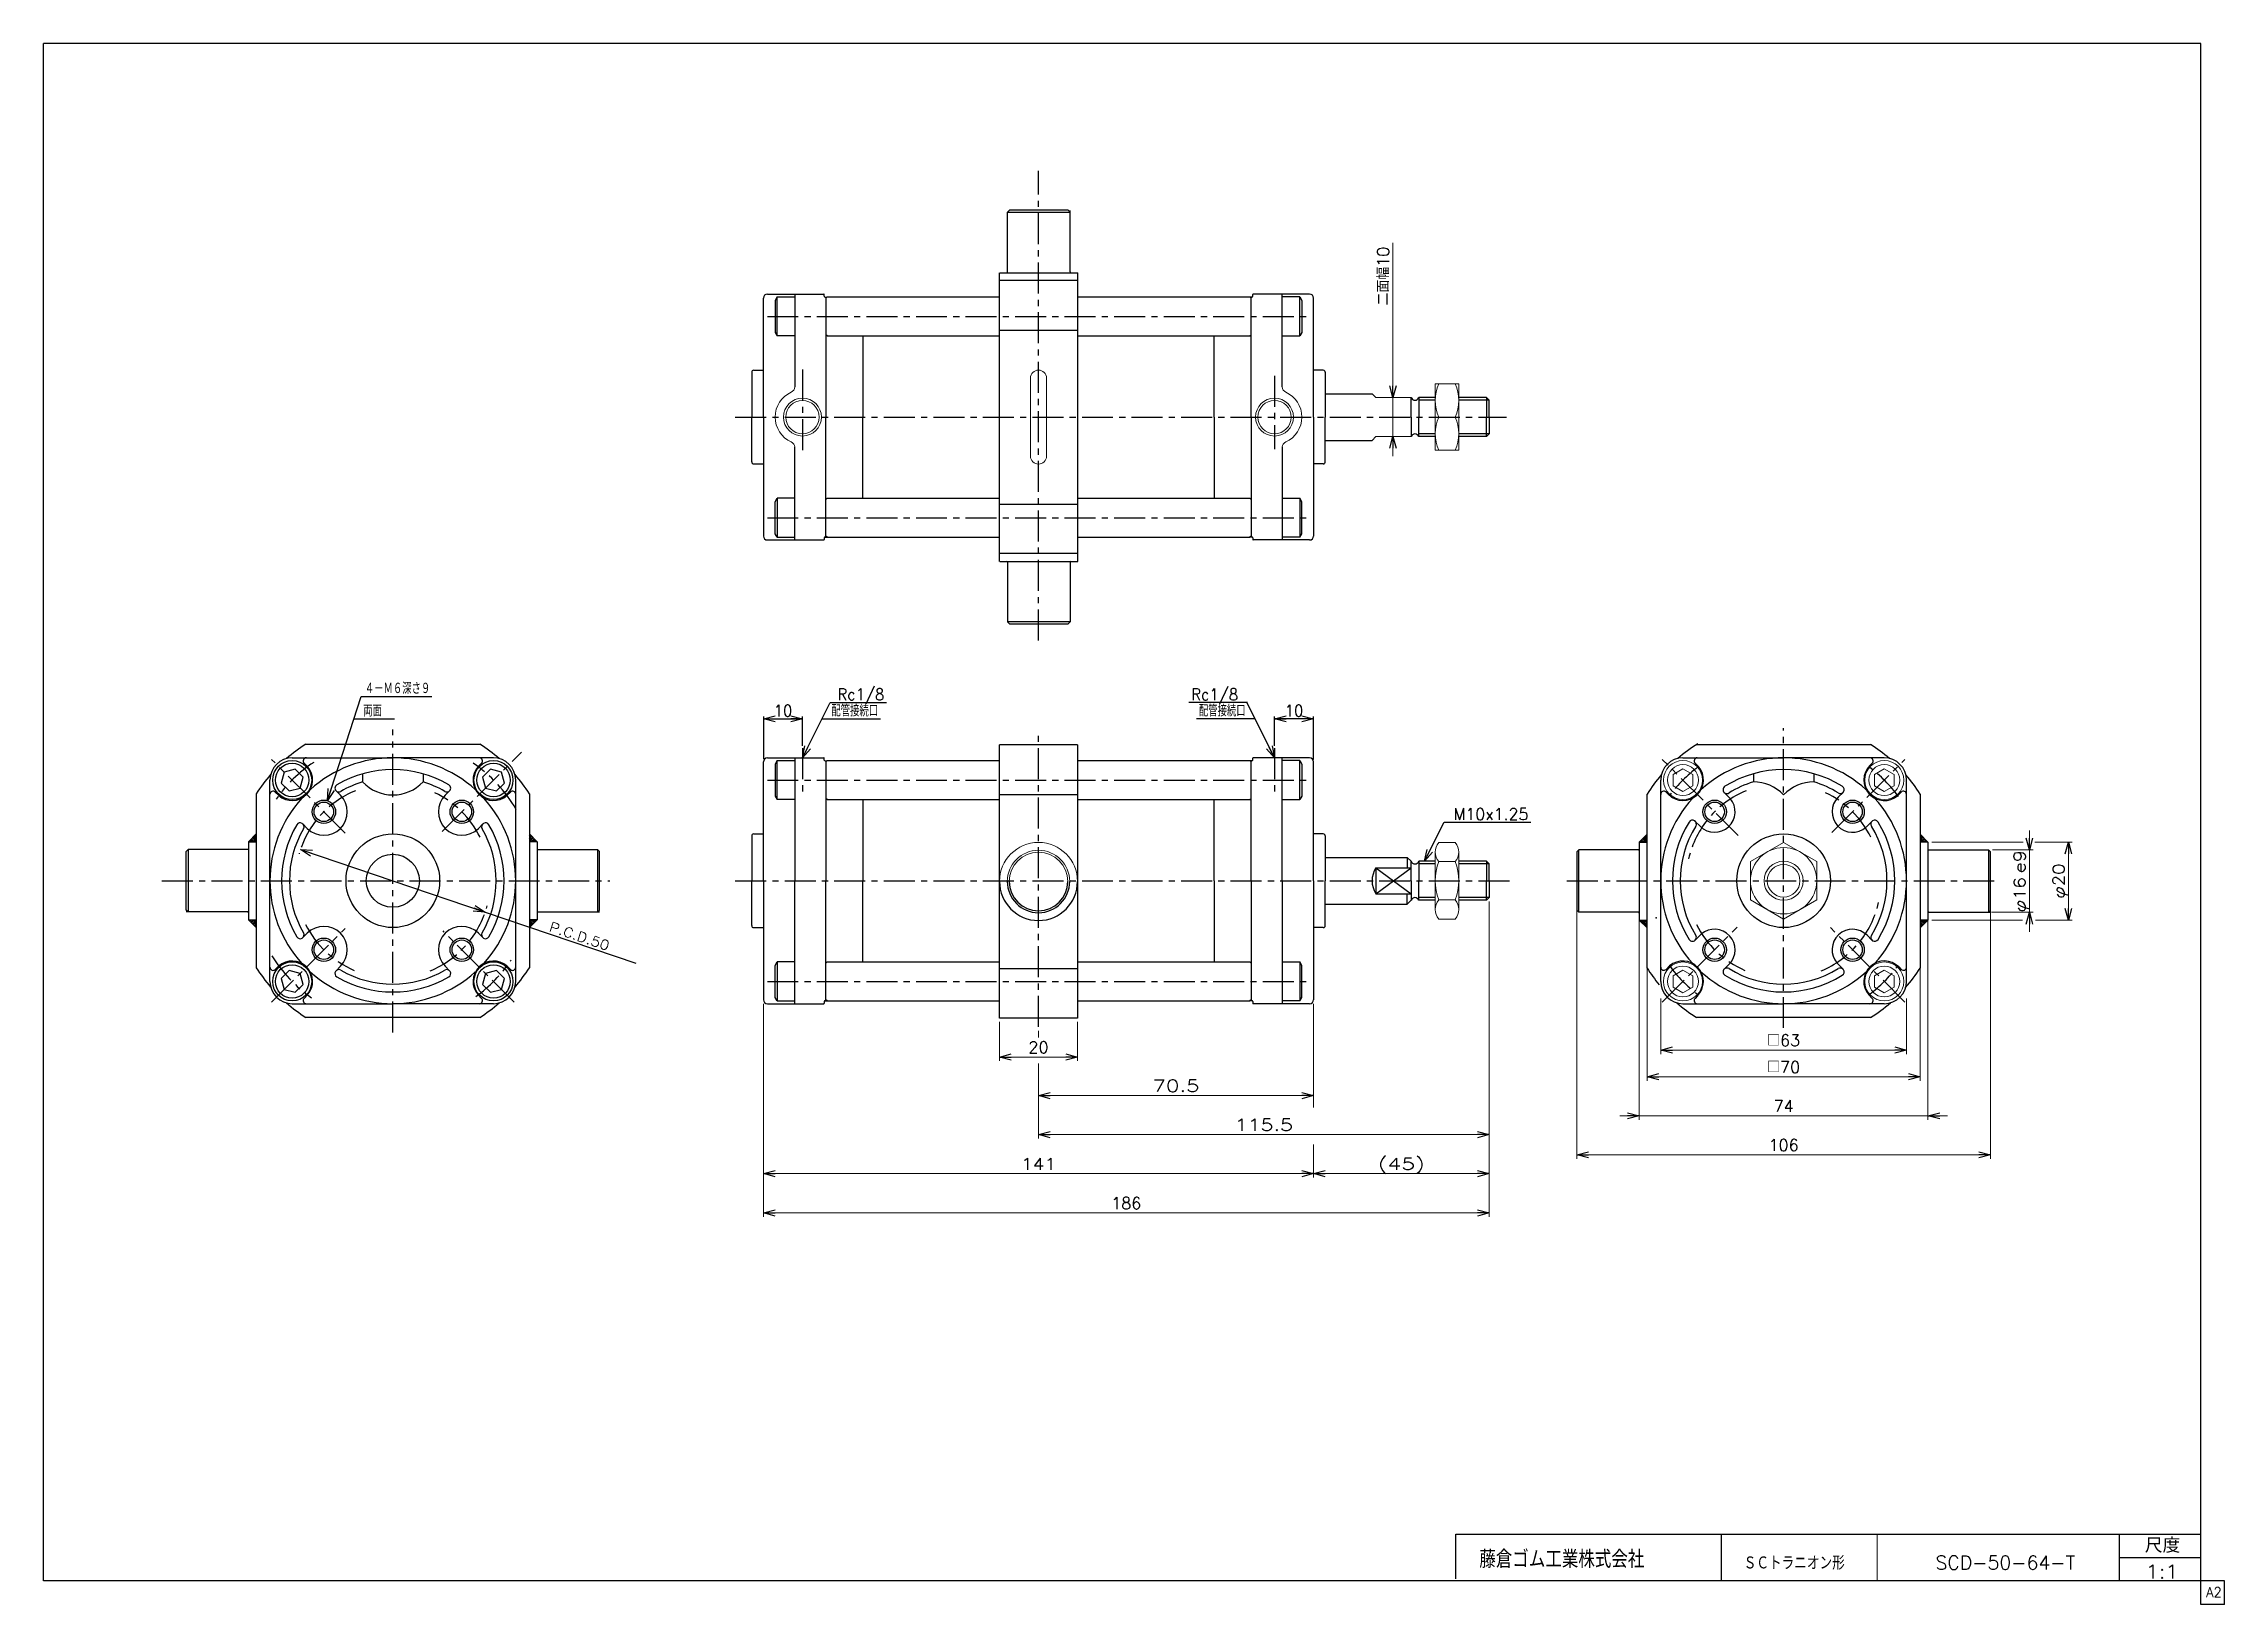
# Model space of a CAD drawing. Header units: millimetres. Extents: x -272 to 287, y -200 to 200.
import ezdxf
from ezdxf.enums import TextEntityAlignment as Align

# ---------------------------------------------------------------- set-up
doc = ezdxf.new("R2010")
doc.units = ezdxf.units.MM
doc.header["$LTSCALE"] = 0.25
doc.header["$PDSIZE"] = 1
doc.linetypes.add('CENTER', pattern=[50.8, 31.75, -6.35, 6.35, -6.35])
doc.layers.add('ZUWAKU', color=7, linetype='Continuous')
doc.styles.add('FdaStyle0', font='txt.shx', dxfattribs={"bigfont": 'bigfont'})
doc.dimstyles.new('DaDimRotatedStyle', dxfattribs={"dimtxt": 3, "dimasz": 3.000002, "dimexe": 1, "dimexo": 1, "dimgap": 1, "dimtad": 3, "dimdsep": 46, "dimtxsty": 'FdaStyle0', "dimblk1": 'OPEN30', "dimblk2": 'OPEN30', "dimsah": 1, "dimcen": 0.09, "dimclrd": 4, "dimclre": 4, "dimclrt": 4, "dimadec": 0, "dimazin": 2, "dimtfac": 1, "dimtdec": 4, "dimtmove": 0, "dimatfit": 0, "dimfxl": 1, "dimarcsym": 0})

msp = doc.modelspace()

# ---------------------------------------------------------------- texts
at = {"color": 4, "style": 'FdaStyle0'}
for s, height, width, p, p2 in [('４－Ｍ６深さ９', 3, 0.666667, (-189.673, 33.275), (-172.873, 33.275)), ('Rc1/8', 3, 0.8, (-68.503, 31.731), (-56.503, 31.731)), ('Rc1/8', 3, 0.8, (22.184, 31.707), (34.184, 31.707)), ('両面', 3, 0.666667, (-190.085, 27.551), (-185.285, 27.551)), ('10', 3, 0.8, (-84.88, 27.551), (-80.08, 27.551)), ('配管接続口', 3, 0.666667, (-70.08, 27.551), (-58.08, 27.551)), ('配管接続口', 3, 0.666667, (24.12, 27.551), (36.12, 27.551)), ('10', 3, 0.8, (46.12, 27.551), (50.92, 27.551)), ('M10x1.25', 3, 0.8, (89.392, 1.051), (108.592, 1.051)), ('ＳＣトラニオン形', 3.5, 0.698113, (163.791, -191.121), (189.691, -191.121)), ('SCD-50-64-T', 3.5, 0.822989, (212.944, -191.034), (248.744, -191.034)), ('1:1', 3.5, 0.8, (266.838, -193.334), (275.238, -193.334))]:
    msp.add_text(s, height=height, dxfattribs=dict(at, width=width)).set_placement(p, p2, align=Align.FIT)
at = {"color": 4, "style": 'FdaStyle0', "width": 0.8}
msp.add_text('P.C.D.50', height=2.5, rotation=-18.71763, dxfattribs=at).set_placement((-142.619, -27.367), (-127.465, -32.501), align=Align.FIT)
at = {"layer": 'ZUWAKU', "color": 4, "style": 'FdaStyle0'}
for s, height, width, p, p2 in [('尺度', 3.8, 0.749175, (266.615, -186.78), (275.695, -186.78)), ('藤倉ゴム工業株式会社', 4.5, 0.652778, (96.013, -190.657), (138.313, -190.657))]:
    msp.add_text(s, height=height, dxfattribs=dict(at, width=width)).set_placement(p, p2, align=Align.FIT)
at = {"layer": 'ZUWAKU', "color": 7, "style": 'FdaStyle0', "width": 0.8}
msp.add_text('A2', height=2.5, dxfattribs=at).set_placement((282.307, -198.125), (286.307, -198.125), align=Align.FIT)

# ---------------------------------------------------------------- blocks, each defined once
blk = doc.blocks.new('_OPEN30')
at = {"color": 0, "linetype": 'ByBlock', "lineweight": -2}
for p, q in [((-1, 0.267949), (0, 0)), ((0, 0), (-1, -0.267949)), ((0, 0), (-1, 0))]:
    blk.add_line(p, q, dxfattribs=at)
blk = doc.blocks.new('DC_GROUP_Φ50_1')
at = {"color": 4, "linetype": 'Continuous', "lineweight": 13}
for p, q in [((199.82, 14.14), (197.32, 12.69)), ((197.32, 12.69), (197.32, 9.81)), ((202.32, 12.69), (199.82, 14.14)), ((202.32, 9.81), (202.32, 12.69)), ((197.32, 9.81), (199.82, 8.36)), ((199.82, 8.36), (202.32, 9.81))]:
    blk.add_line(p, q, dxfattribs=at)
for radius in [5, 3.96]:
    blk.add_circle((199.82, 11.25), radius, dxfattribs=at)
blk = doc.blocks.new('DC_GROUP_Φ50_2')
at = {"color": 4, "linetype": 'Continuous', "lineweight": 13}
for p, q in [((148.22, 14.14), (145.72, 12.69)), ((145.72, 12.69), (145.72, 9.81)), ((150.72, 12.69), (148.22, 14.14)), ((150.72, 9.81), (150.72, 12.69)), ((145.72, 9.81), (148.22, 8.36)), ((148.22, 8.36), (150.72, 9.81))]:
    blk.add_line(p, q, dxfattribs=at)
for radius in [5, 3.96]:
    blk.add_circle((148.22, 11.25), radius, dxfattribs=at)
blk = doc.blocks.new('DC_GROUP_Φ50_3')
at = {"color": 4, "linetype": 'Continuous', "lineweight": 13}
for p, q in [((148.21, -37.47), (145.71, -38.92)), ((145.71, -38.92), (145.71, -41.8)), ((150.71, -38.92), (148.21, -37.47)), ((150.71, -41.8), (150.71, -38.92)), ((145.71, -41.8), (148.21, -43.25)), ((148.21, -43.25), (150.71, -41.8))]:
    blk.add_line(p, q, dxfattribs=at)
for radius in [5, 3.96]:
    blk.add_circle((148.21, -40.36), radius, dxfattribs=at)
blk = doc.blocks.new('DC_GROUP_Φ50_4')
at = {"color": 4, "linetype": 'Continuous', "lineweight": 13}
for p, q in [((199.82, -37.47), (197.32, -38.92)), ((197.32, -38.92), (197.32, -41.8)), ((202.32, -38.92), (199.82, -37.47)), ((202.32, -41.8), (202.32, -38.92)), ((197.32, -41.8), (199.82, -43.25)), ((199.82, -43.25), (202.32, -41.8))]:
    blk.add_line(p, q, dxfattribs=at)
for radius in [5, 3.96]:
    blk.add_circle((199.82, -40.36), radius, dxfattribs=at)
blk = doc.blocks.new('DC_GROUP_Φ50_5')
at = {"color": 4, "linetype": 'Continuous', "lineweight": 13}
for p, q in [((174.02, -4.73), (165.52, -9.64)), ((182.52, -9.64), (174.02, -4.73)), ((165.52, -9.64), (165.52, -19.46)), ((182.52, -19.46), (182.52, -9.64)), ((165.52, -19.46), (174.02, -24.36)), ((174.02, -24.36), (182.52, -19.46))]:
    blk.add_line(p, q, dxfattribs=at)
for radius in [8.5, 5, 4.19]:
    blk.add_circle((174.02, -14.55), radius, dxfattribs=at)
blk = doc.blocks.new('DC_GROUP_Φ50_6')
at = {"color": 4, "linetype": 'Continuous', "lineweight": 13}
for p, q in [((85.64, -4.73), (89.84, -4.73)), ((84.74, -7.19), (84.74, -21.91)), ((89.84, -9.64), (85.64, -9.64)), ((90.74, -7.19), (90.74, -21.91)), ((85.64, -19.46), (89.84, -19.46)), ((85.64, -24.36), (89.84, -24.36))]:
    blk.add_line(p, q, dxfattribs=at)
for centre, radius, start, end in [((88.52, -7.19), 3.78, 139.5701, 220.4299), ((86.96, -7.19), 3.78, 319.5701, 40.4299), ((98.52, -14.55), 13.78, 159.1359, 200.8641), ((76.96, -14.55), 13.78, 339.1359, 20.8641), ((88.52, -21.91), 3.78, 139.5701, 220.4299), ((86.96, -21.91), 3.78, 319.5701, 40.4299)]:
    blk.add_arc(centre, radius, start, end, dxfattribs=at)
blk = doc.blocks.new('*D7')
at = {"color": 4, "linetype": 'Continuous', "lineweight": 13}
for p, q in [((-26.98, -50.73), (-26.98, -60.73)), ((-6.98, -50.73), (-6.98, -60.73)), ((-26.98, -59.73), (-6.98, -59.73))]:
    blk.add_line(p, q, dxfattribs=at)
at = {"color": 4, "xscale": 3.000002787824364, "yscale": 2.999989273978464}
for p, rotation in [((-26.98, -59.73), 180), ((-6.98, -59.73), 360)]:
    blk.add_blockref('_OPEN30', p, dxfattribs=dict(at, rotation=rotation))
at = {"color": 4, "insert": (-16.98, -58.73), "char_height": 3, "width": 11.25, "attachment_point": 8, "style": 'FdaStyle0'}
blk.add_mtext('\\T1.00;20', dxfattribs=at)
blk = doc.blocks.new('DA_IMAGEDIMGROUP_1')
at = {"color": 4, "linetype": 'Continuous', "lineweight": 13}
for p, q in [((237.02, -1.63), (237.02, -6.63)), ((227.52, -6.63), (238.02, -6.63)), ((237.02, -22.63), (237.02, -6.63)), ((227.32, -22.63), (238.02, -22.63)), ((237.02, -27.63), (237.02, -22.63))]:
    blk.add_line(p, q, dxfattribs=at)
at = {"color": 4, "xscale": 3.000002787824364, "yscale": 2.999989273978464}
for p, rotation in [((237.02, -6.63), 270), ((237.02, -22.63), 90)]:
    blk.add_blockref('_OPEN30', p, dxfattribs=dict(at, rotation=rotation))
at = {"color": 4, "style": 'FdaStyle0'}
blk.add_text('e9', height=3, rotation=90, dxfattribs=at).set_placement((236.02, -12.63), (236.02, -6.63), align=Align.FIT)
at = {"color": 4, "style": 'FdaStyle0', "width": 0.9375}
blk.add_text('φ16', height=3, rotation=90, dxfattribs=at).set_placement((236.02, -22.63), (236.02, -13.63), align=Align.FIT)
blk = doc.blocks.new('DC_GROUP_Φ50_7')
at = {"color": 4, "linetype": 'Continuous', "lineweight": 13}
for p, q in [((212.02, -4.63), (235.45, -4.63)), ((238.39, -4.63), (248.02, -4.63)), ((247.02, -24.63), (247.02, -4.63)), ((212.02, -24.63), (235.29, -24.63)), ((238.55, -24.63), (248.02, -24.63))]:
    blk.add_line(p, q, dxfattribs=at)
at = {"color": 4, "xscale": 3.000002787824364, "yscale": 2.999989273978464}
for p, rotation in [((247.02, -4.63), 90), ((247.02, -24.63), 270)]:
    blk.add_blockref('_OPEN30', p, dxfattribs=dict(at, rotation=rotation))
at = {"color": 4, "style": 'FdaStyle0', "width": 0.9375}
blk.add_text('φ20', height=3, rotation=90, dxfattribs=at).set_placement((246.02, -19.13), (246.02, -10.13), align=Align.FIT)
blk = doc.blocks.new('*D10')
at = {"color": 4, "linetype": 'Continuous', "lineweight": 13}
for p, q in [((98.52, -19.87), (98.52, -100.68)), ((-87.48, -46.05), (-87.48, -100.68)), ((-87.48, -99.68), (98.52, -99.68))]:
    blk.add_line(p, q, dxfattribs=at)
at = {"color": 4, "xscale": 3.000002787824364, "yscale": 2.999989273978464}
for p, rotation in [((-87.48, -99.68), 180), ((98.52, -99.68), 360)]:
    blk.add_blockref('_OPEN30', p, dxfattribs=dict(at, rotation=rotation))
at = {"color": 4, "insert": (5.52, -98.68), "char_height": 3, "width": 15, "attachment_point": 8, "style": 'FdaStyle0'}
blk.add_mtext('\\T1.00;186', dxfattribs=at)
blk = doc.blocks.new('DC_GROUP_Φ50_8')
at = {"color": 4, "linetype": 'Continuous', "lineweight": 13}
for p, q in [((53.52, -46.05), (53.52, -70.6)), ((-16.98, -54.22), (-16.98, -54.47)), ((-16.98, -61.35), (-16.98, -61.8)), ((-16.98, -69.6), (53.52, -69.6))]:
    blk.add_line(p, q, dxfattribs=at)
at = {"color": 4, "xscale": 3.000002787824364, "yscale": 2.999989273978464}
for p, rotation in [((-16.98, -69.6), 180), ((53.52, -69.6), 360)]:
    blk.add_blockref('_OPEN30', p, dxfattribs=dict(at, rotation=rotation))
at = {"color": 4, "style": 'FdaStyle0'}
blk.add_text('70.5', height=3, dxfattribs=at).set_placement((12.27, -68.6), (24.27, -68.6), align=Align.FIT)
blk = doc.blocks.new('DC_GROUP_Φ50_9')
at = {"color": 4, "linetype": 'Continuous', "lineweight": 13}
for p, q in [((98.52, -19.87), (98.52, -80.6)), ((-16.98, -52.99), (-16.98, -54.71)), ((-16.98, -61.8), (-16.98, -80.6)), ((-16.98, -79.6), (98.52, -79.6))]:
    blk.add_line(p, q, dxfattribs=at)
at = {"color": 4, "xscale": 3.000002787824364, "yscale": 2.999989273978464}
for p, rotation in [((-16.98, -79.6), 180), ((98.52, -79.6), 360)]:
    blk.add_blockref('_OPEN30', p, dxfattribs=dict(at, rotation=rotation))
at = {"color": 4, "style": 'FdaStyle0'}
blk.add_text('115.5', height=3, dxfattribs=at).set_placement((33.27, -78.6), (48.27, -78.6), align=Align.FIT)
blk = doc.blocks.new('DC_GROUP_Φ50_10')
at = {"color": 4, "linetype": 'Continuous', "lineweight": 13}
for p, q in [((98.52, -19.87), (98.52, -90.6)), ((-87.48, -46.05), (-87.48, -90.6)), ((53.52, -46.05), (53.52, -72.64)), ((53.52, -82.11), (53.52, -90.6)), ((-87.48, -89.6), (53.52, -89.6)), ((53.52, -89.6), (98.52, -89.6))]:
    blk.add_line(p, q, dxfattribs=at)
at = {"color": 4, "xscale": 3.000002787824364, "yscale": 2.999989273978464}
for p, rotation in [((-87.48, -89.6), 180), ((53.52, -89.6), 360), ((53.52, -89.6), 180), ((98.52, -89.6), 360)]:
    blk.add_blockref('_OPEN30', p, dxfattribs=dict(at, rotation=rotation))
at = {"color": 4, "style": 'FdaStyle0'}
for s, p, p2 in [('141', (-21.48, -88.6), (-12.48, -88.6)), ('(45)', (70.02, -88.6), (82.02, -88.6))]:
    blk.add_text(s, height=3, dxfattribs=at).set_placement(p, p2, align=Align.FIT)
blk = doc.blocks.new('*D14')
at = {"color": 4, "linetype": 'Continuous', "lineweight": 13}
for p, q in [((121.02, -22.29), (121.02, -85.79)), ((227.02, -22.29), (227.02, -85.79)), ((121.02, -84.79), (227.02, -84.79))]:
    blk.add_line(p, q, dxfattribs=at)
at = {"color": 4, "xscale": 3.000002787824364, "yscale": 2.999989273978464}
for p, rotation in [((121.02, -84.79), 180), ((227.02, -84.79), 360)]:
    blk.add_blockref('_OPEN30', p, dxfattribs=dict(at, rotation=rotation))
at = {"color": 4, "insert": (174.02, -83.79), "char_height": 3, "width": 15, "attachment_point": 8, "style": 'FdaStyle0'}
blk.add_mtext('\\T1.00;106', dxfattribs=at)
blk = doc.blocks.new('DA_IMAGEDIMGROUP_2')
at = {"color": 4, "linetype": 'Continuous', "lineweight": 13}
for p, q in [((137.02, -22.99), (137.02, -75.79)), ((211.02, -24.79), (211.02, -75.79)), ((132.02, -74.79), (137.02, -74.79)), ((137.02, -74.79), (211.02, -74.79)), ((216.02, -74.79), (211.02, -74.79))]:
    blk.add_line(p, q, dxfattribs=at)
at = {"color": 4, "xscale": 3.000002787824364, "yscale": 2.999989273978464}
for p, rotation in [((137.02, -74.79), 360), ((211.02, -74.79), 180)]:
    blk.add_blockref('_OPEN30', p, dxfattribs=dict(at, rotation=rotation))
at = {"color": 4, "insert": (174.02, -73.79), "char_height": 3, "width": 11.25, "attachment_point": 8, "style": 'FdaStyle0'}
blk.add_mtext('\\T1.00;74', dxfattribs=at)
blk = doc.blocks.new('*D16')
at = {"color": 4, "linetype": 'Continuous', "lineweight": 13}
for p, q in [((139.02, -37.09), (139.02, -65.79)), ((209.02, -37.09), (209.02, -65.79)), ((139.02, -64.79), (209.02, -64.79))]:
    blk.add_line(p, q, dxfattribs=at)
at = {"color": 4, "xscale": 3.000002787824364, "yscale": 2.999989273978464}
for p, rotation in [((139.02, -64.79), 180), ((209.02, -64.79), 360)]:
    blk.add_blockref('_OPEN30', p, dxfattribs=dict(at, rotation=rotation))
at = {"color": 4, "insert": (174.02, -63.79), "char_height": 3, "width": 15, "attachment_point": 8, "style": 'FdaStyle0'}
blk.add_mtext('\\T1.00;□70', dxfattribs=at)
blk = doc.blocks.new('*D17')
at = {"color": 4, "linetype": 'Continuous', "lineweight": 13}
for p, q in [((142.52, -44.75), (142.52, -58.95)), ((205.52, -44.75), (205.52, -58.95)), ((142.52, -57.95), (205.52, -57.95))]:
    blk.add_line(p, q, dxfattribs=at)
at = {"color": 4, "xscale": 3.000002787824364, "yscale": 2.999989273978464}
for p, rotation in [((142.52, -57.95), 180), ((205.52, -57.95), 360)]:
    blk.add_blockref('_OPEN30', p, dxfattribs=dict(at, rotation=rotation))
at = {"color": 4, "insert": (174.02, -56.95), "char_height": 3, "width": 15, "attachment_point": 8, "style": 'FdaStyle0'}
blk.add_mtext('\\T1.00;□63', dxfattribs=at)
blk = doc.blocks.new('DC_GROUP_Φ50_11')
at = {"color": 4, "linetype": 'Continuous', "lineweight": 13}
for p, q in [((90.74, 112.79), (84.74, 112.79)), ((84.74, 112.79), (84.74, 95.79)), ((90.74, 95.79), (90.74, 112.79)), ((85.64, 104.29), (89.85, 104.29)), ((84.74, 95.79), (90.74, 95.79))]:
    blk.add_line(p, q, dxfattribs=at)
for centre, start, end in [((95.19, 108.54), 156.0093, 203.9907), ((80.3, 108.54), 336.0093, 23.9907), ((95.19, 100.04), 156.0093, 203.9907), ((80.3, 100.04), 336.0093, 23.9907)]:
    blk.add_arc(centre, 10.45, start, end, dxfattribs=at)
blk = doc.blocks.new('DA_IMAGEDIMGROUP_3')
at = {"color": 4, "linetype": 'Continuous', "lineweight": 13}
for p, q in [((73.87, 148.91), (73.87, 109.29)), ((73.87, 99.29), (73.87, 109.29)), ((73.87, 94.29), (73.87, 99.29))]:
    blk.add_line(p, q, dxfattribs=at)
at = {"color": 4, "xscale": 3.000002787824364, "yscale": 2.999989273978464}
for p, rotation in [((73.87, 109.29), 270), ((73.87, 99.29), 90)]:
    blk.add_blockref('_OPEN30', p, dxfattribs=dict(at, rotation=rotation))
at = {"color": 4, "insert": (72.87, 132.91), "char_height": 3, "width": 22.5, "attachment_point": 7, "rotation": 90, "style": 'FdaStyle0'}
blk.add_mtext('\\T1.00;二面幅10', dxfattribs=at)

# ---------------------------------------------------------------- dimensions: what is measured, and where the dimension line sits
at = {"linetype": 'Continuous', "lineweight": 13}
for base, p1, p2, picture, middle in [((98.52, -99.678), (-87.48, -45.049), (98.52, -18.874), '*D10', (5.52, -99.678)), ((227.015, -84.786), (121.015, -21.286), (227.015, -21.286), '*D14', (174.015, -84.786)), ((-6.98, -59.728), (-26.98, -49.728), (-6.98, -49.728), '*D7', (-16.98, -59.728))]:
    dim = msp.add_linear_dim(base=base, p1=p1, p2=p2, dimstyle='DaDimRotatedStyle', override={"dimtxt": 3, "dimasz": 3.000002, "dimexe": 1, "dimexo": 1, "dimgap": 1, "dimtad": 3, "dimtih": 0, "dimtoh": 0, "dimdec": 2, "dimzin": 8, "dimtxsty": 'FdaStyle0', "dimblk1": 'OPEN30', "dimblk2": 'OPEN30', "dimsah": 1, "dimclrd": 4, "dimclre": 4, "dimclrt": 4, "dimazin": 2, "dimtofl": 1, "dimatfit": 0, "dimtolj": 0, "dimtzin": 8}, dxfattribs=at)
    dim.commit()
    dim.dimension.update_dxf_attribs({"geometry": picture, "text_midpoint": middle})
for base, p1, p2, picture, middle in [((209.015, -64.786), (139.015, -36.085), (209.015, -36.085), '*D16', (174.015, -64.786)), ((205.515, -57.951), (142.515, -43.751), (205.515, -43.751), '*D17', (174.015, -57.951))]:
    dim = msp.add_linear_dim(base=base, p1=p1, p2=p2, text='□<>', dimstyle='DaDimRotatedStyle', override={"dimtxt": 3, "dimasz": 3.000002, "dimexe": 1, "dimexo": 1, "dimgap": 1, "dimtad": 3, "dimtih": 0, "dimtoh": 0, "dimdec": 2, "dimzin": 8, "dimtxsty": 'FdaStyle0', "dimblk1": 'OPEN30', "dimblk2": 'OPEN30', "dimsah": 1, "dimclrd": 4, "dimclre": 4, "dimclrt": 4, "dimazin": 2, "dimtofl": 1, "dimatfit": 0, "dimtolj": 0, "dimtzin": 8}, dxfattribs=at)
    dim.commit()
    dim.dimension.update_dxf_attribs({"geometry": picture, "text_midpoint": middle})

# ---------------------------------------------------------------- linework, layer by layer
at = {"color": 4, "linetype": 'CENTER', "lineweight": 25}
for p, q in [((-16.98, 47.03), (-16.98, 167.43)), ((-86.48, 130.088), (52.52, 130.088)), ((-77.48, 116.463), (-77.48, 94.637)), ((43.52, 114.89), (43.52, 96.031)), ((-94.723, 104.288), (103.006, 104.288)), ((-86.48, 78.488), (52.52, 78.488)), ((-182.485, -53.434), (-182.485, 24.235)), ((-16.98, -51.988), (-16.98, 22.89)), ((174.015, -52.277), (174.015, 24.522)), ((-169.851, -1.915), (-149.489, 18.447)), ((-77.48, 19.451), (-77.48, 7.968)), ((43.52, 19.451), (43.52, 7.968)), ((-194.717, -2.317), (-213.597, 16.564)), ((-86.48, 11.251), (52.52, 11.251)), ((162.376, -2.909), (142.903, 16.564)), ((186.388, -2.177), (205.128, 16.564)), ((-241.685, -14.549), (-126.842, -14.549)), ((-94.723, -14.549), (104.874, -14.549)), ((118.481, -14.549), (229.162, -14.549)), ((-213.597, -45.662), (-194.708, -26.772)), ((-151.372, -45.662), (-169.618, -27.416)), ((142.903, -45.662), (162.151, -26.414)), ((205.128, -45.662), (185.996, -26.529)), ((-86.48, -40.349), (52.52, -40.349))]:
    msp.add_line(p, q, dxfattribs=at)
at = {"color": 4, "linetype": 'Continuous', "lineweight": 25}
for p, q in [((-24.401, 157.288), (-24.901, 156.788)), ((-24.901, 141.288), (-24.901, 156.788)), ((-24.901, 156.788), (-8.901, 156.788)), ((-9.401, 157.288), (-24.401, 157.288)), ((-8.901, 156.788), (-9.401, 157.288)), ((-8.901, 156.588), (-8.901, 157.264)), ((-8.901, 141.488), (-8.901, 156.788)), ((-26.98, 67.288), (-26.98, 141.288)), ((-26.901, 141.288), (-6.901, 141.288)), ((-6.98, 141.288), (-6.98, 67.288)), ((-87.48, 104.288), (-87.48, 134.788)), ((-86.48, 135.788), (-79.48, 135.788)), ((-83.975, 135.075), (-84.48, 134.202)), ((-84.48, 134.202), (-84.48, 125.975)), ((-83.975, 135.075), (-79.48, 135.075)), ((-83.975, 125.102), (-83.975, 135.075)), ((-79.48, 135.862), (-79.48, 112.034)), ((-79.48, 135.788), (-71.98, 135.788)), ((-71.88, 135.238), (-71.88, 135.688)), ((-71.68, 135.038), (-71.23, 135.038)), ((-71.18, 135.088), (-71.48, 134.788)), ((-71.48, 135.038), (-71.48, 104.288)), ((-71.18, 135.088), (-26.98, 135.088)), ((-6.98, 139.288), (-26.98, 139.288)), ((-6.98, 135.088), (37.22, 135.088)), ((37.52, 134.788), (37.22, 135.088)), ((37.72, 135.038), (37.27, 135.038)), ((37.52, 104.288), (37.52, 135.038)), ((37.92, 135.238), (37.92, 135.688)), ((45.52, 135.788), (38.02, 135.788)), ((45.52, 112.034), (45.52, 135.862)), ((52.52, 135.788), (45.52, 135.788)), ((50.016, 135.075), (45.52, 135.075)), ((50.016, 135.075), (50.52, 134.202)), ((50.016, 125.102), (50.016, 135.075)), ((50.52, 134.202), (50.52, 125.975)), ((53.52, 104.288), (53.52, 134.788)), ((-84.48, 125.975), (-83.975, 125.102)), ((-79.48, 125.102), (-83.975, 125.102)), ((-71.18, 125.088), (-71.48, 125.388)), ((-71.18, 125.088), (-26.98, 125.088)), ((-61.98, 125.088), (-61.98, 104.288)), ((-26.98, 126.593), (-6.98, 126.593)), ((-6.98, 125.088), (37.22, 125.088)), ((28.02, 104.288), (28.02, 125.088)), ((37.22, 125.088), (37.52, 125.388)), ((45.52, 125.102), (50.016, 125.102)), ((50.52, 125.975), (50.016, 125.102)), ((-90.48, 115.788), (-90.48, 104.288)), ((-89.98, 116.288), (-87.48, 116.288)), ((56.02, 116.288), (53.52, 116.288)), ((56.52, 115.788), (56.52, 104.288)), ((56.52, 110.288), (68.52, 110.288)), ((78.52, 104.288), (78.52, 109.288)), ((84.741, 109.288), (80.52, 109.288)), ((80.52, 109.288), (80.52, 104.288)), ((84.741, 108.613), (80.52, 108.613)), ((97.845, 109.288), (90.741, 109.288)), ((98.52, 108.613), (90.741, 108.613)), ((98.52, 108.613), (97.845, 109.288)), ((97.845, 109.288), (97.845, 104.288)), ((98.52, 104.288), (98.52, 108.613)), ((-90.48, 92.788), (-90.48, 104.288)), ((-87.48, 104.288), (-87.48, 73.788)), ((-71.48, 73.538), (-71.48, 104.288)), ((-61.98, 83.488), (-61.98, 104.288)), ((28.02, 104.288), (28.02, 83.488)), ((37.52, 104.288), (37.52, 73.538)), ((53.52, 104.288), (53.52, 73.788)), ((56.52, 92.788), (56.52, 104.288)), ((78.52, 104.288), (78.52, 99.288)), ((80.52, 99.288), (80.52, 104.288)), ((97.845, 99.288), (97.845, 104.288)), ((98.52, 104.288), (98.52, 99.963)), ((-79.48, 72.715), (-79.48, 96.542)), ((45.52, 96.542), (45.52, 72.715)), ((56.52, 98.288), (68.52, 98.288)), ((84.741, 99.963), (80.52, 99.963)), ((84.741, 99.288), (80.52, 99.288)), ((98.52, 99.963), (90.741, 99.963)), ((97.845, 99.288), (90.741, 99.288)), ((98.52, 99.963), (97.845, 99.288)), ((-89.98, 92.288), (-87.48, 92.288)), ((56.02, 92.288), (53.52, 92.288)), ((-84.48, 82.602), (-83.975, 83.475)), ((-84.48, 74.375), (-84.48, 82.602)), ((-79.48, 83.475), (-83.975, 83.475)), ((-83.975, 83.475), (-83.975, 73.502)), ((-71.18, 83.488), (-71.48, 83.188)), ((-71.18, 83.488), (-26.98, 83.488)), ((-26.98, 81.983), (-6.98, 81.983)), ((-6.98, 83.488), (37.22, 83.488)), ((37.22, 83.488), (37.52, 83.188)), ((45.52, 83.475), (50.016, 83.475)), ((50.52, 82.602), (50.016, 83.475)), ((50.016, 83.475), (50.016, 73.502)), ((50.52, 74.375), (50.52, 82.602)), ((-86.48, 72.788), (-79.48, 72.788)), ((-83.975, 73.502), (-84.48, 74.375)), ((-83.975, 73.502), (-79.48, 73.502)), ((-79.48, 72.788), (-71.98, 72.788)), ((-71.88, 73.338), (-71.88, 72.888)), ((-71.68, 73.538), (-71.23, 73.538)), ((-71.18, 73.488), (-71.48, 73.788)), ((-71.18, 73.488), (-26.98, 73.488)), ((-6.98, 73.488), (37.22, 73.488)), ((37.52, 73.788), (37.22, 73.488)), ((37.72, 73.538), (37.27, 73.538)), ((37.92, 73.338), (37.92, 72.888)), ((45.52, 72.788), (38.02, 72.788)), ((50.016, 73.502), (45.52, 73.502)), ((52.52, 72.788), (45.52, 72.788)), ((50.016, 73.502), (50.52, 74.375)), ((-6.98, 69.288), (-26.98, 69.288)), ((-26.901, 67.288), (-6.901, 67.288)), ((-24.901, 67.088), (-24.901, 51.788)), ((-8.901, 67.088), (-8.901, 51.788)), ((-24.901, 51.788), (-24.401, 51.288)), ((-8.901, 51.788), (-24.901, 51.788)), ((-24.401, 51.288), (-9.401, 51.288)), ((-8.901, 51.788), (-9.401, 51.288)), ((-199.242, 5.984), (-190.64, 32.675)), ((-190.64, 32.675), (-172.53, 32.675)), ((-77.48, 16.951), (-70.492, 30.926)), ((-70.492, 31.131), (-55.903, 31.131)), ((36.584, 31.107), (21.584, 31.107)), ((43.52, 16.951), (36.471, 31.05)), ((-192.485, 26.951), (-182.04, 26.951)), ((-87.48, 27.551), (-87.48, 16.663)), ((-87.48, 26.951), (-77.48, 26.951)), ((-77.48, 20.051), (-77.48, 27.551)), ((-72.48, 26.951), (-57.48, 26.951)), ((38.52, 26.951), (23.52, 26.951)), ((43.52, 20.051), (43.52, 27.551)), ((53.52, 26.951), (43.52, 26.951)), ((53.52, 16.551), (53.52, 27.551)), ((-208.285, 16.951), (-182.485, 16.951)), ((-204.784, 20.451), (-160.186, 20.451)), ((-156.685, 16.951), (-182.485, 16.951)), ((-86.48, 16.951), (-79.48, 16.951)), ((-79.48, 17.024), (-79.48, -14.549)), ((-79.48, 16.951), (-71.98, 16.951)), ((-71.88, 16.401), (-71.88, 16.851)), ((-26.98, -49.728), (-26.98, 20.272)), ((-6.98, 20.272), (-26.98, 20.272)), ((-6.98, 20.272), (-6.98, -49.728)), ((37.92, 16.401), (37.92, 16.851)), ((45.52, 16.951), (38.02, 16.951)), ((45.52, -14.549), (45.52, 17.024)), ((52.52, 16.951), (45.52, 16.951)), ((148.215, 16.951), (174.015, 16.951)), ((151.716, 20.372), (196.314, 20.372)), ((199.815, 16.951), (174.015, 16.951)), ((-213.985, -40.349), (-213.985, 11.251)), ((-210.326, 13.292), (-211.073, 10.504)), ((-207.537, 14.039), (-210.326, 13.292)), ((-205.496, 11.998), (-207.537, 14.039)), ((-206.243, 9.21), (-205.496, 11.998)), ((-204.324, 14.696), (-205.214, 15.585)), ((-190.235, 12.877), (-190.235, 10.792)), ((-174.735, 12.877), (-174.735, 10.792)), ((-160.645, 14.696), (-159.756, 15.585)), ((-157.432, 14.039), (-159.473, 11.998)), ((-159.473, 11.998), (-158.726, 9.21)), ((-154.643, 13.292), (-157.432, 14.039)), ((-153.896, 10.504), (-154.643, 13.292)), ((-150.985, -40.349), (-150.985, 11.251)), ((-87.48, -14.549), (-87.48, 15.951)), ((-83.975, 16.238), (-84.48, 15.364)), ((-84.48, 15.364), (-84.48, 7.138)), ((-83.975, 16.238), (-79.48, 16.238)), ((-83.975, 6.264), (-83.975, 16.238)), ((-71.68, 16.201), (-71.23, 16.201)), ((-71.18, 16.251), (-71.48, 15.951)), ((-71.48, 16.201), (-71.48, -14.549)), ((-71.18, 16.251), (-26.98, 16.251)), ((-6.98, 16.251), (37.22, 16.251)), ((37.52, 15.951), (37.22, 16.251)), ((37.72, 16.201), (37.27, 16.201)), ((37.52, -14.549), (37.52, 16.201)), ((50.016, 16.238), (45.52, 16.238)), ((50.016, 16.238), (50.52, 15.364)), ((50.016, 6.264), (50.016, 16.238)), ((50.52, 15.364), (50.52, 7.138)), ((53.52, -14.549), (53.52, 15.951)), ((142.515, -40.349), (142.515, 11.251)), ((152.185, 14.706), (151.306, 15.585)), ((166.265, 12.877), (166.265, 10.792)), ((181.765, 12.877), (181.765, 10.792)), ((196.112, 14.973), (196.725, 15.585)), ((205.515, -40.349), (205.515, 11.251)), ((-217.485, 7.75), (-217.485, -36.848)), ((-211.73, 7.291), (-212.619, 8.18)), ((-211.073, 10.504), (-209.032, 8.463)), ((-209.032, 8.463), (-206.243, 9.21)), ((-197.047, 8.499), (-195.92, 7.371)), ((-167.922, 8.499), (-169.05, 7.371)), ((-158.726, 9.21), (-155.937, 8.463)), ((-155.937, 8.463), (-153.896, 10.504)), ((-153.239, 7.291), (-152.35, 8.18)), ((-147.485, 7.75), (-147.485, -36.848)), ((-84.48, 7.138), (-83.975, 6.264)), ((-79.48, 6.264), (-83.975, 6.264)), ((-71.18, 6.251), (-71.48, 6.551)), ((-71.18, 6.251), (-26.98, 6.251)), ((-61.98, 6.251), (-61.98, -14.549)), ((-26.98, 7.577), (-6.98, 7.577)), ((-6.98, 6.251), (37.22, 6.251)), ((28.02, -14.549), (28.02, 6.251)), ((37.22, 6.251), (37.52, 6.551)), ((45.52, 6.264), (50.016, 6.264)), ((50.52, 7.138), (50.016, 6.264)), ((139.015, -36.927), (139.015, 7.671)), ((144.494, 7.548), (143.881, 8.161)), ((160.317, 6.574), (158.791, 8.1)), ((187.981, 6.841), (189.24, 8.1)), ((203.27, 7.281), (204.15, 8.161)), ((209.015, 7.671), (209.015, -36.927)), ((-205.532, 0.013), (-204.405, -1.114)), ((-159.437, 0.013), (-160.564, -1.114)), ((81.992, -9.549), (86.992, 0.451)), ((86.992, 0.451), (109.192, 0.451)), ((152.625, -0.584), (151.366, 0.675)), ((195.138, -0.851), (196.664, 0.675)), ((-219.485, -4.549), (-217.485, -2.549)), ((-219.485, -4.549), (-219.485, -24.549)), ((-219.485, -4.549), (-217.485, -4.549)), ((-219.485, -4.549), (-217.485, -4.549)), ((-219.182, -4.549), (-219.333, -4.398)), ((-218.757, -4.549), (-219.121, -4.185)), ((-218.333, -4.549), (-218.909, -3.973)), ((-217.909, -4.549), (-218.697, -3.761)), ((-217.485, -4.549), (-218.485, -3.549)), ((-217.485, -4.125), (-218.272, -3.337)), ((-217.485, -3.7), (-218.06, -3.125)), ((-217.485, -3.276), (-217.848, -2.913)), ((-217.485, -2.852), (-217.636, -2.7)), ((-145.485, -4.549), (-147.485, -2.549)), ((-147.485, -2.852), (-147.333, -2.7)), ((-147.485, -3.276), (-147.121, -2.913)), ((-147.485, -3.7), (-146.909, -3.125)), ((-147.485, -4.125), (-146.697, -3.337)), ((-147.485, -4.549), (-146.485, -3.549)), ((-145.485, -4.549), (-147.485, -4.549)), ((-145.485, -4.549), (-147.485, -4.549)), ((-147.06, -4.549), (-146.272, -3.761)), ((-146.636, -4.549), (-146.06, -3.973)), ((-146.212, -4.549), (-145.848, -4.185)), ((-145.788, -4.549), (-145.636, -4.398)), ((-145.485, -4.549), (-145.485, -24.549)), ((-90.48, -3.049), (-90.48, -14.549)), ((-89.98, -2.549), (-87.48, -2.549)), ((56.02, -2.549), (53.52, -2.549)), ((56.52, -3.049), (56.52, -14.549)), ((137.015, -4.628), (139.015, -2.628)), ((137.015, -4.628), (137.015, -24.628)), ((137.015, -4.628), (139.015, -4.628)), ((137.015, -4.628), (139.015, -4.628)), ((137.318, -4.628), (137.167, -4.477)), ((137.743, -4.628), (137.379, -4.264)), ((138.167, -4.628), (137.591, -4.052)), ((138.591, -4.628), (137.803, -3.84)), ((139.015, -4.628), (138.015, -3.628)), ((139.015, -4.204), (138.227, -3.416)), ((139.015, -3.78), (138.44, -3.204)), ((139.015, -3.355), (138.652, -2.992)), ((139.015, -2.931), (138.864, -2.78)), ((211.015, -4.628), (209.015, -2.628)), ((209.015, -2.931), (209.167, -2.78)), ((209.015, -3.355), (209.379, -2.992)), ((209.015, -3.78), (209.591, -3.204)), ((209.015, -4.204), (209.803, -3.416)), ((209.015, -4.628), (210.015, -3.628)), ((211.015, -4.628), (209.015, -4.628)), ((211.015, -4.628), (209.015, -4.628)), ((209.44, -4.628), (210.227, -3.84)), ((209.864, -4.628), (210.44, -4.052)), ((210.288, -4.628), (210.652, -4.264)), ((210.712, -4.628), (210.864, -4.477)), ((211.015, -4.628), (211.015, -24.628)), ((-235.485, -7.049), (-234.985, -6.549)), ((-235.485, -22.049), (-235.485, -7.049)), ((-219.485, -6.549), (-234.985, -6.549)), ((-234.985, -6.549), (-234.985, -22.549)), ((-206.162, -6.526), (-158.807, -22.572)), ((-145.485, -6.549), (-129.985, -6.549)), ((-129.485, -7.049), (-129.985, -6.549)), ((-129.985, -6.549), (-129.985, -22.549)), ((-129.485, -22.049), (-129.485, -7.049)), ((56.52, -8.549), (77.52, -8.549)), ((77.52, -8.549), (78.52, -9.549)), ((77.52, -8.549), (77.52, -11.234)), ((78.52, -14.549), (78.52, -9.549)), ((84.741, -9.549), (80.52, -9.549)), ((80.52, -9.549), (80.52, -14.549)), ((84.741, -10.224), (80.52, -10.224)), ((97.845, -9.549), (90.741, -9.549)), ((98.52, -10.224), (90.741, -10.224)), ((98.52, -10.224), (97.845, -9.549)), ((97.845, -9.549), (97.845, -14.549)), ((98.52, -14.549), (98.52, -10.224)), ((121.515, -6.628), (121.015, -7.128)), ((121.015, -7.128), (121.015, -22.128)), ((136.815, -6.628), (121.515, -6.628)), ((121.515, -22.628), (121.515, -6.628)), ((211.015, -6.628), (226.515, -6.628)), ((227.015, -7.128), (226.515, -6.628)), ((226.515, -6.628), (226.515, -22.628)), ((227.015, -22.128), (227.015, -7.128)), ((-90.48, -26.049), (-90.48, -14.549)), ((-87.48, -14.549), (-87.48, -45.049)), ((-79.48, -46.123), (-79.48, -14.549)), ((-71.48, -45.299), (-71.48, -14.549)), ((-61.98, -35.349), (-61.98, -14.549)), ((28.02, -14.549), (28.02, -35.349)), ((37.52, -14.549), (37.52, -45.299)), ((45.52, -14.549), (45.52, -46.123)), ((53.52, -14.549), (53.52, -45.049)), ((56.52, -26.049), (56.52, -14.549)), ((69.52, -11.234), (69.52, -17.864)), ((69.52, -11.234), (78.52, -11.234)), ((69.52, -17.864), (78.52, -11.234)), ((69.52, -11.234), (78.52, -17.864)), ((78.52, -14.549), (78.52, -19.549)), ((80.52, -19.549), (80.52, -14.549)), ((97.845, -19.549), (97.845, -14.549)), ((98.52, -14.549), (98.52, -18.874)), ((-234.985, -22.549), (-235.485, -22.049)), ((-129.985, -22.549), (-129.485, -22.049)), ((56.52, -20.549), (77.52, -20.549)), ((69.52, -17.864), (78.52, -17.864)), ((77.52, -20.549), (77.52, -17.864)), ((77.52, -20.549), (78.52, -19.549)), ((84.741, -18.874), (80.52, -18.874)), ((84.741, -19.549), (80.52, -19.549)), ((98.52, -18.874), (90.741, -18.874)), ((97.845, -19.549), (90.741, -19.549)), ((98.52, -18.874), (97.845, -19.549)), ((121.515, -22.628), (121.015, -22.128)), ((226.515, -22.628), (227.015, -22.128)), ((-234.785, -22.549), (-235.46, -22.549)), ((-219.685, -22.549), (-234.985, -22.549)), ((-219.485, -24.549), (-217.485, -24.549)), ((-219.485, -24.549), (-217.485, -26.549)), ((-219.182, -24.549), (-219.333, -24.7)), ((-218.757, -24.549), (-219.121, -24.913)), ((-218.333, -24.549), (-218.909, -25.125)), ((-217.909, -24.549), (-218.697, -25.337)), ((-217.485, -24.549), (-218.485, -25.549)), ((-217.485, -24.973), (-218.272, -25.761)), ((-217.485, -25.398), (-218.06, -25.973)), ((-217.485, -25.822), (-217.848, -26.185)), ((-217.485, -26.246), (-217.636, -26.398)), ((-158.807, -22.572), (-120.2, -35.653)), ((-145.485, -24.549), (-147.485, -24.549)), ((-145.485, -24.549), (-147.485, -26.549)), ((-147.485, -24.549), (-146.485, -25.549)), ((-147.485, -24.973), (-146.697, -25.761)), ((-147.485, -25.398), (-146.909, -25.973)), ((-147.485, -25.822), (-147.121, -26.185)), ((-147.485, -26.246), (-147.333, -26.398)), ((-147.06, -24.549), (-146.272, -25.337)), ((-146.636, -24.549), (-146.06, -25.125)), ((-146.212, -24.549), (-145.848, -24.913)), ((-145.788, -24.549), (-145.636, -24.7)), ((-145.285, -22.549), (-129.985, -22.549)), ((-130.185, -22.549), (-129.509, -22.549)), ((-89.98, -26.549), (-87.48, -26.549)), ((56.02, -26.549), (53.52, -26.549)), ((136.815, -22.628), (121.515, -22.628)), ((137.015, -24.628), (139.015, -24.628)), ((137.015, -24.628), (139.015, -26.628)), ((137.318, -24.628), (137.167, -24.78)), ((137.743, -24.628), (137.379, -24.992)), ((138.167, -24.628), (137.591, -25.204)), ((138.591, -24.628), (137.803, -25.416)), ((139.015, -24.628), (138.015, -25.628)), ((139.015, -25.052), (138.227, -25.84)), ((139.015, -25.477), (138.44, -26.052)), ((139.015, -25.901), (138.652, -26.264)), ((139.015, -26.325), (138.864, -26.477)), ((211.015, -24.628), (209.015, -24.628)), ((211.015, -24.628), (209.015, -26.628)), ((209.015, -24.628), (210.015, -25.628)), ((209.015, -25.052), (209.803, -25.84)), ((209.015, -25.477), (209.591, -26.052)), ((209.015, -25.901), (209.379, -26.264)), ((209.015, -26.325), (209.167, -26.477)), ((209.44, -24.628), (210.227, -25.416)), ((209.864, -24.628), (210.44, -25.204)), ((210.288, -24.628), (210.652, -24.992)), ((210.712, -24.628), (210.864, -24.78)), ((211.215, -22.628), (226.515, -22.628)), ((226.315, -22.628), (226.991, -22.628)), ((-205.532, -29.111), (-204.405, -27.984)), ((-159.437, -29.111), (-160.564, -27.984)), ((152.892, -28.247), (151.366, -29.773)), ((195.405, -28.514), (196.664, -29.773)), ((-211.73, -36.389), (-212.619, -37.278)), ((-209.032, -37.561), (-211.073, -39.602)), ((-206.243, -38.308), (-209.032, -37.561)), ((-205.496, -41.096), (-206.243, -38.308)), ((-197.047, -37.597), (-195.92, -36.469)), ((-167.922, -37.597), (-169.05, -36.469)), ((-158.726, -38.308), (-159.473, -41.096)), ((-155.937, -37.561), (-158.726, -38.308)), ((-153.896, -39.602), (-155.937, -37.561)), ((-153.239, -36.389), (-152.35, -37.278)), ((-84.48, -36.236), (-83.975, -35.362)), ((-84.48, -44.462), (-84.48, -36.236)), ((-79.48, -35.362), (-83.975, -35.362)), ((-83.975, -35.362), (-83.975, -45.336)), ((-71.18, -35.349), (-71.48, -35.649)), ((-71.18, -35.349), (-26.98, -35.349)), ((-26.98, -37.033), (-6.98, -37.033)), ((-6.98, -35.349), (37.22, -35.349)), ((37.22, -35.349), (37.52, -35.649)), ((45.52, -35.362), (50.016, -35.362)), ((50.52, -36.236), (50.016, -35.362)), ((50.016, -35.362), (50.016, -45.336)), ((50.52, -44.462), (50.52, -36.236)), ((144.761, -36.379), (143.881, -37.259)), ((160.05, -35.939), (158.791, -37.198)), ((187.714, -35.672), (189.24, -37.198)), ((203.537, -36.646), (204.15, -37.259)), ((-211.073, -39.602), (-210.326, -42.39)), ((-210.326, -42.39), (-207.537, -43.137)), ((-207.537, -43.137), (-205.496, -41.096)), ((-204.324, -43.794), (-205.214, -44.683)), ((-160.645, -43.794), (-159.756, -44.683)), ((-159.473, -41.096), (-157.432, -43.137)), ((-157.432, -43.137), (-154.643, -42.39)), ((-154.643, -42.39), (-153.896, -39.602)), ((-83.975, -45.336), (-84.48, -44.462)), ((50.016, -45.336), (50.52, -44.462)), ((151.918, -44.071), (151.306, -44.683)), ((195.845, -43.804), (196.725, -44.683)), ((-208.285, -46.049), (-182.485, -46.049)), ((-160.186, -49.549), (-204.784, -49.549)), ((-156.685, -46.049), (-182.485, -46.049)), ((-86.48, -46.049), (-79.48, -46.049)), ((-83.975, -45.336), (-79.48, -45.336)), ((-79.48, -46.049), (-71.98, -46.049)), ((-71.88, -45.499), (-71.88, -45.949)), ((-71.68, -45.299), (-71.23, -45.299)), ((-71.18, -45.349), (-71.48, -45.049)), ((-71.18, -45.349), (-26.98, -45.349)), ((-6.98, -49.728), (-26.98, -49.728)), ((-6.98, -45.349), (37.22, -45.349)), ((37.52, -45.049), (37.22, -45.349)), ((37.72, -45.299), (37.27, -45.299)), ((37.92, -45.499), (37.92, -45.949)), ((45.52, -46.049), (38.02, -46.049)), ((50.016, -45.336), (45.52, -45.336)), ((52.52, -46.049), (45.52, -46.049)), ((148.215, -46.049), (174.015, -46.049)), ((196.314, -49.628), (151.716, -49.628)), ((199.815, -46.049), (174.015, -46.049))]:
    msp.add_line(p, q, dxfattribs=at)
at = {"color": 4, "linetype": 'Continuous', "lineweight": 13}
for p, q in [((-19.03, 94.288), (-19.03, 114.288)), ((-14.93, 94.288), (-14.93, 114.288)), ((69.52, 109.288), (68.52, 110.288)), ((69.52, 109.288), (78.52, 109.288)), ((84.741, 109.288), (84.741, 99.288)), ((68.52, 98.288), (69.52, 99.288)), ((69.52, 99.288), (78.52, 99.288)), ((84.741, -9.549), (84.741, -19.549))]:
    msp.add_line(p, q, dxfattribs=at)
for centre, radius in [((-77.48, 104.288), 4.862), ((-77.48, 104.288), 4.281), ((43.52, 104.288), 4.862), ((43.52, 104.288), 4.281), ((-16.98, -14.728), 10), ((-16.98, -14.728), 8), ((-16.98, -14.728), 7.5)]:
    msp.add_circle(centre, radius, dxfattribs=at)
at = {"color": 4, "linetype": 'Continuous', "lineweight": 25}
for centre, radius in [((-208.285, 11.251), 5), ((-208.294, 11.26), 4.294), ((-156.685, 11.251), 5), ((-156.675, 11.26), 4.294), ((-200.162, 3.129), 3), ((-200.162, 3.129), 2.5), ((-164.807, 3.129), 3), ((-164.807, 3.129), 2.5), ((156.338, 3.129), 3), ((156.338, 3.129), 2.5), ((191.693, 3.129), 3), ((191.693, 3.129), 2.5), ((-182.485, -14.549), 12), ((174.015, -14.549), 12), ((-182.485, -14.549), 6.8), ((-200.162, -32.227), 3), ((-200.162, -32.227), 2.5), ((-164.807, -32.227), 3), ((-164.807, -32.227), 2.5), ((156.338, -32.227), 3), ((156.338, -32.227), 2.5), ((191.693, -32.227), 3), ((191.693, -32.227), 2.5), ((-208.285, -40.349), 5), ((-208.294, -40.358), 4.294), ((-156.685, -40.349), 5), ((-156.675, -40.358), 4.294)]:
    msp.add_circle(centre, radius, dxfattribs=at)
for centre, radius, start, end in [((-8.701, 141.488), 0.2, 180, 270), ((-86.48, 134.788), 1, 90, 180), ((-71.98, 135.688), 0.1, 0, 90), ((-71.68, 135.238), 0.2, 180, 270), ((37.72, 135.238), 0.2, 270, 0), ((38.02, 135.688), 0.1, 90, 180), ((52.52, 134.788), 1, 0, 90), ((-89.98, 115.788), 0.5, 90, 180), ((56.02, 115.788), 0.5, 0, 90), ((79.52, 109.692), 1.078, 201.9613, 338.0387), ((79.52, 98.885), 1.078, 21.9613, 158.0387), ((-89.98, 92.788), 0.5, 180, 270), ((56.02, 92.788), 0.5, 270, 360), ((-86.48, 73.788), 1, 180, 270), ((-71.98, 72.888), 0.1, 270, 0), ((-71.68, 73.338), 0.2, 90, 180), ((37.72, 73.338), 0.2, 0, 90), ((38.02, 72.888), 0.1, 180, 270), ((52.52, 73.788), 1, 270, 360), ((-25.101, 67.088), 0.2, 360, 90), ((-8.701, 67.088), 0.2, 90, 180), ((-8.701, 67.088), 0.2, 90, 180), ((-208.285, 11.251), 5.7, 90, 180), ((-182.485, -14.549), 41.5, 122.50191, 131.00546), ((-204.648, 16.151), 0.8, 90, 225), ((-182.485, -14.549), 31.5, 47.70516, 132.29484), ((-160.321, 16.151), 0.8, 315, 90), ((-182.485, -14.549), 41.5, 48.99454, 57.49809), ((-156.685, 11.251), 5.7, 0, 90), ((-86.48, 15.951), 1, 90, 180), ((-71.98, 16.851), 0.1, 0, 90), ((38.02, 16.851), 0.1, 90, 180), ((52.52, 15.951), 1, 0, 90), ((148.215, 11.251), 5.7, 90, 180), ((174.015, -14.628), 41.5, 121.978, 130.77238), ((151.871, 16.151), 0.8, 90, 225), ((174.015, -14.549), 31.5, 47.70516, 132.29484), ((196.159, 16.151), 0.8, 315, 90), ((174.015, -14.628), 41.5, 49.22762, 57.49809), ((199.815, 11.251), 5.7, 0, 90), ((-182.485, -14.549), 41.5, 138.99454, 147.49809), ((-208.294, 11.26), 5.25, 229.12415, 40.87585), ((-182.485, -14.549), 28.5, 59.74665, 120.25335), ((-156.675, 11.26), 5.25, 139.12415, 310.87585), ((-182.485, -14.549), 41.5, 32.50191, 41.00546), ((-71.68, 16.401), 0.2, 180, 270), ((37.72, 16.401), 0.2, 270, 0), ((174.015, -14.628), 41.5, 139.05242, 147.49809), ((148.206, 11.26), 5.25, 225, 40.8865), ((174.015, -14.549), 28.5, 58.13656, 121.86344), ((199.825, 11.26), 5.25, 135, 310.8865), ((174.015, -14.628), 41.5, 32.50191, 40.94758), ((-213.185, 7.614), 0.8, 45, 180), ((-182.485, -14.549), 31.5, 137.70516, 222.29484), ((-200.162, 3.129), 6, 225, 45), ((-196.34, 9.206), 1, 120.25335, 300.25335), ((-182.485, -14.549), 26.5, 107.00486, 120.25335), ((-182.485, 18.109), 10.658, 223.35334, 316.64666), ((-182.485, -14.549), 26.5, 59.74665, 72.99514), ((-164.807, 3.129), 6, 135, 315), ((-168.629, 9.206), 1, 239.74665, 59.74665), ((-182.485, -14.549), 31.5, 317.70516, 42.29484), ((-151.785, 7.614), 0.8, 360, 135), ((143.315, 7.595), 0.8, 45, 180), ((174.015, -14.549), 31.5, 137.70516, 222.29484), ((156.338, 3.129), 5.25, 225, 40.8865), ((159.498, 8.807), 1, 121.86344, 301.86344), ((174.015, -14.549), 26.5, 107.00486, 121.86344), ((166.265, 0.134), 10.658, 43.35334, 90), ((181.765, 0.134), 10.658, 90, 136.64666), ((174.015, -14.549), 26.5, 58.13656, 72.99514), ((191.693, 3.129), 5.25, 135, 310.8865), ((188.532, 8.807), 1, 238.13656, 58.13656), ((174.015, -14.549), 31.5, 317.70516, 42.29484), ((204.715, 7.595), 0.8, 360, 135), ((-206.239, -0.694), 1, 329.74665, 149.74665), ((-158.73, -0.694), 1, 30.25335, 210.25335), ((174.015, -14.549), 28.5, 148.13656, 211.86344), ((150.659, -0.032), 1, 328.13656, 148.13656), ((197.371, -0.032), 1, 31.86344, 211.86344), ((174.015, -14.549), 28.5, 328.13656, 31.86344), ((-182.485, -14.549), 28.5, 149.74665, 210.25335), ((-182.485, -14.549), 26.5, 149.74665, 210.25335), ((-182.485, -14.549), 26.5, 329.74665, 30.25335), ((-182.485, -14.549), 28.5, 329.74665, 30.25335), ((-89.98, -3.049), 0.5, 90, 180), ((56.02, -3.049), 0.5, 0, 90), ((174.015, -14.549), 26.5, 148.13656, 211.86344), ((174.015, -14.549), 26.5, 328.13656, 31.86344), ((79.52, -9.146), 1.078, 201.9613, 338.0387), ((136.815, -6.428), 0.2, 270, 0), ((-16.98, -14.728), 10, 180, 0), ((-16.98, -14.728), 8, 180, 0), ((-16.98, -14.728), 7.5, 180, 0), ((74.515, -14.549), 5.995, 146.42717, 213.57283), ((79.52, -19.952), 1.078, 21.9613, 158.0387), ((-219.685, -22.749), 0.2, 0, 90), ((-206.239, -28.404), 1, 210.25335, 30.25335), ((-200.162, -32.227), 6, 315, 135), ((-164.807, -32.227), 6, 45, 225), ((-158.73, -28.404), 1, 149.74665, 329.74665), ((-145.285, -22.749), 0.2, 90, 180), ((-89.98, -26.049), 0.5, 180, 270), ((56.02, -26.049), 0.5, 270, 360), ((136.815, -22.828), 0.2, 0, 90), ((136.815, -22.828), 0.2, 0, 90), ((156.338, -32.227), 5.25, 315, 130.8865), ((191.693, -32.227), 5.25, 45, 220.8865), ((211.215, -22.828), 0.2, 90, 180), ((150.659, -29.066), 1, 211.86344, 31.86344), ((197.371, -29.066), 1, 148.13656, 328.13656), ((-182.485, -14.549), 41.5, 212.50191, 221.00546), ((-213.185, -36.712), 0.8, 180, 315), ((-208.294, -40.358), 5.25, 319.12415, 130.87585), ((-182.485, -14.549), 31.5, 227.70516, 312.11821), ((-196.34, -38.304), 1, 59.74665, 239.74665), ((-182.485, -14.549), 26.5, 239.74665, 300.25335), ((-168.629, -38.304), 1, 300.25335, 120.25335), ((-156.675, -40.358), 5.25, 49.12415, 220.87585), ((-151.785, -36.712), 0.8, 225, 360), ((-182.485, -14.549), 41.5, 318.99454, 327.49809), ((174.015, -14.628), 41.5, 212.50191, 219.78758), ((143.315, -36.693), 0.8, 180, 315), ((148.206, -40.358), 5.25, 315, 130.8865), ((174.015, -14.549), 31.5, 227.70516, 312.29484), ((159.498, -37.905), 1, 58.13656, 238.13656), ((174.015, -14.549), 28.5, 238.13656, 301.86344), ((174.015, -14.549), 26.5, 238.13656, 301.86344), ((188.532, -37.905), 1, 301.86344, 121.86344), ((199.825, -40.358), 5.25, 45, 220.8865), ((204.715, -36.693), 0.8, 225, 0), ((174.015, -14.628), 41.5, 318.92945, 327.49809), ((-208.285, -40.349), 5.7, 180, 270), ((-204.648, -45.249), 0.8, 135, 270), ((-182.485, -14.549), 28.5, 239.74665, 300.25335), ((-160.321, -45.249), 0.8, 270, 45), ((-156.685, -40.349), 5.7, 270, 0), ((148.215, -40.349), 5.7, 180, 270), ((151.871, -45.249), 0.8, 135, 270), ((196.159, -45.249), 0.8, 270, 45), ((199.815, -40.349), 5.7, 270, 0), ((-182.485, -14.549), 41.5, 228.99454, 237.49809), ((-182.485, -14.549), 41.5, 302.50191, 311.00546), ((-86.48, -45.049), 1, 180, 270), ((-71.98, -45.949), 0.1, 270, 0), ((-71.68, -45.499), 0.2, 90, 180), ((37.72, -45.499), 0.2, 0, 90), ((38.02, -45.949), 0.1, 180, 270), ((52.52, -45.049), 1, 270, 360), ((174.015, -14.628), 41.5, 228.75371, 237.49809), ((174.015, -14.628), 41.5, 302.50191, 311.24629)]:
    msp.add_arc(centre, radius, start, end, dxfattribs=at)
at = {"color": 4, "linetype": 'Continuous', "lineweight": 13}
for centre, radius, start, end in [((-80.98, 112.034), 1.5, 294.31574, 0), ((-16.98, 114.288), 2.05, 0, 180), ((47.02, 112.034), 1.5, 180, 245.68426), ((-77.48, 104.288), 7, 114.31574, 245.68426), ((43.52, 104.288), 7, 294.31574, 65.68426), ((-80.98, 96.542), 1.5, 0, 65.68426), ((47.02, 96.542), 1.5, 114.31574, 180), ((-16.98, 94.288), 2.05, 180, 0)]:
    msp.add_arc(centre, radius, start, end, dxfattribs=at)
at = {"color": 4, "linetype": 'CENTER', "lineweight": 25}
for centre, radius, start, end in [((-182.485, -14.549), 36.5, 123.77597, 144.99255), ((-182.485, -14.549), 36.5, 30.0678, 55.58413), ((174.015, -14.549), 36.5, 127.14511, 142.85489), ((174.015, -14.549), 36.5, 36.21599, 52.85489), ((-182.485, -14.549), 25, 112.56407, 164.01095), ((-182.485, -14.549), 25, 26.46628, 64.52273), ((174.015, -14.549), 25, 112.56407, 167.03261), ((174.015, -14.549), 25, 26.46628, 64.52273), ((-182.485, -14.549), 25, 292.56407, 345.20326), ((174.015, -14.549), 25, 292.56407, 347.03261), ((-182.485, -14.549), 25, 206.62277, 246.66588), ((174.015, -14.549), 25, 206.62277, 246.66588), ((-182.485, -14.549), 36.5, 211.84044, 235.17964), ((-182.485, -14.549), 36.5, 305.64104, 326.158), ((174.015, -14.549), 36.5, 216.75182, 232.85489), ((174.015, -14.549), 36.5, 307.14511, 322.85489)]:
    msp.add_arc(centre, radius, start, end, dxfattribs=at)
at = {"color": 5, "linetype": 'Continuous'}
msp.add_point((141.324, -24.026), dxfattribs=at)
at = {"layer": 'ZUWAKU', "color": 5, "linetype": 'Continuous', "lineweight": 25}
for p, q in [((281, 200), (-272, 200)), ((-272, -194), (-272, 200)), ((281, -200), (281, 200)), ((287, -194), (-272, -194)), ((287, -200), (287, -194)), ((287, -200), (281, -200))]:
    msp.add_line(p, q, dxfattribs=at)
at = {"layer": 'ZUWAKU', "color": 4, "linetype": 'Continuous', "lineweight": 25}
for p, q in [((90, -182), (281, -182)), ((90, -193.465), (90, -182)), ((158, -182), (158, -194)), ((260.135, -194), (260.135, -182)), ((260.135, -188), (281, -188))]:
    msp.add_line(p, q, dxfattribs=at)
at = {"layer": 'ZUWAKU', "color": 4, "linetype": 'Continuous', "lineweight": 13}
msp.add_line((198, -182), (198, -194), dxfattribs=at)

# ---------------------------------------------------------------- block references
at = {"linetype": 'Continuous'}
for name in ['DA_IMAGEDIMGROUP_3', 'DC_GROUP_Φ50_11', 'DC_GROUP_Φ50_2', 'DC_GROUP_Φ50_1', 'DC_GROUP_Φ50_6', 'DC_GROUP_Φ50_5', 'DC_GROUP_Φ50_7', 'DA_IMAGEDIMGROUP_1', 'DC_GROUP_Φ50_10', 'DC_GROUP_Φ50_9', 'DA_IMAGEDIMGROUP_2', 'DC_GROUP_Φ50_3', 'DC_GROUP_Φ50_4', 'DC_GROUP_Φ50_8']:
    msp.add_blockref(name, (0, 0), dxfattribs=at)
at = {"color": 4, "xscale": 3.000002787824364, "yscale": 2.999989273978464}
for p, rotation in [((-87.48, 26.951), 180), ((-77.48, 26.951), 360), ((43.52, 26.951), 180), ((53.52, 26.951), 360), ((-77.48, 16.951), 243.434948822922), ((43.52, 16.951), 296.565051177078), ((-199.242, 5.984), 252.1364518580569), ((-206.162, -6.526), 161.2823710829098), ((81.992, -9.549), 243.434948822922), ((-158.807, -22.572), 341.2823710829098)]:
    msp.add_blockref('_OPEN30', p, dxfattribs=dict(at, rotation=rotation))

msp.set_redraw_order([(e.dxf.handle, doc.entitydb.next_handle()) for e in msp.query("TEXT MTEXT ATTDEF DIMENSION ARC_DIMENSION")])  # texts and dimensions are drawn at this point

doc.saveas('drawing.dxf')
